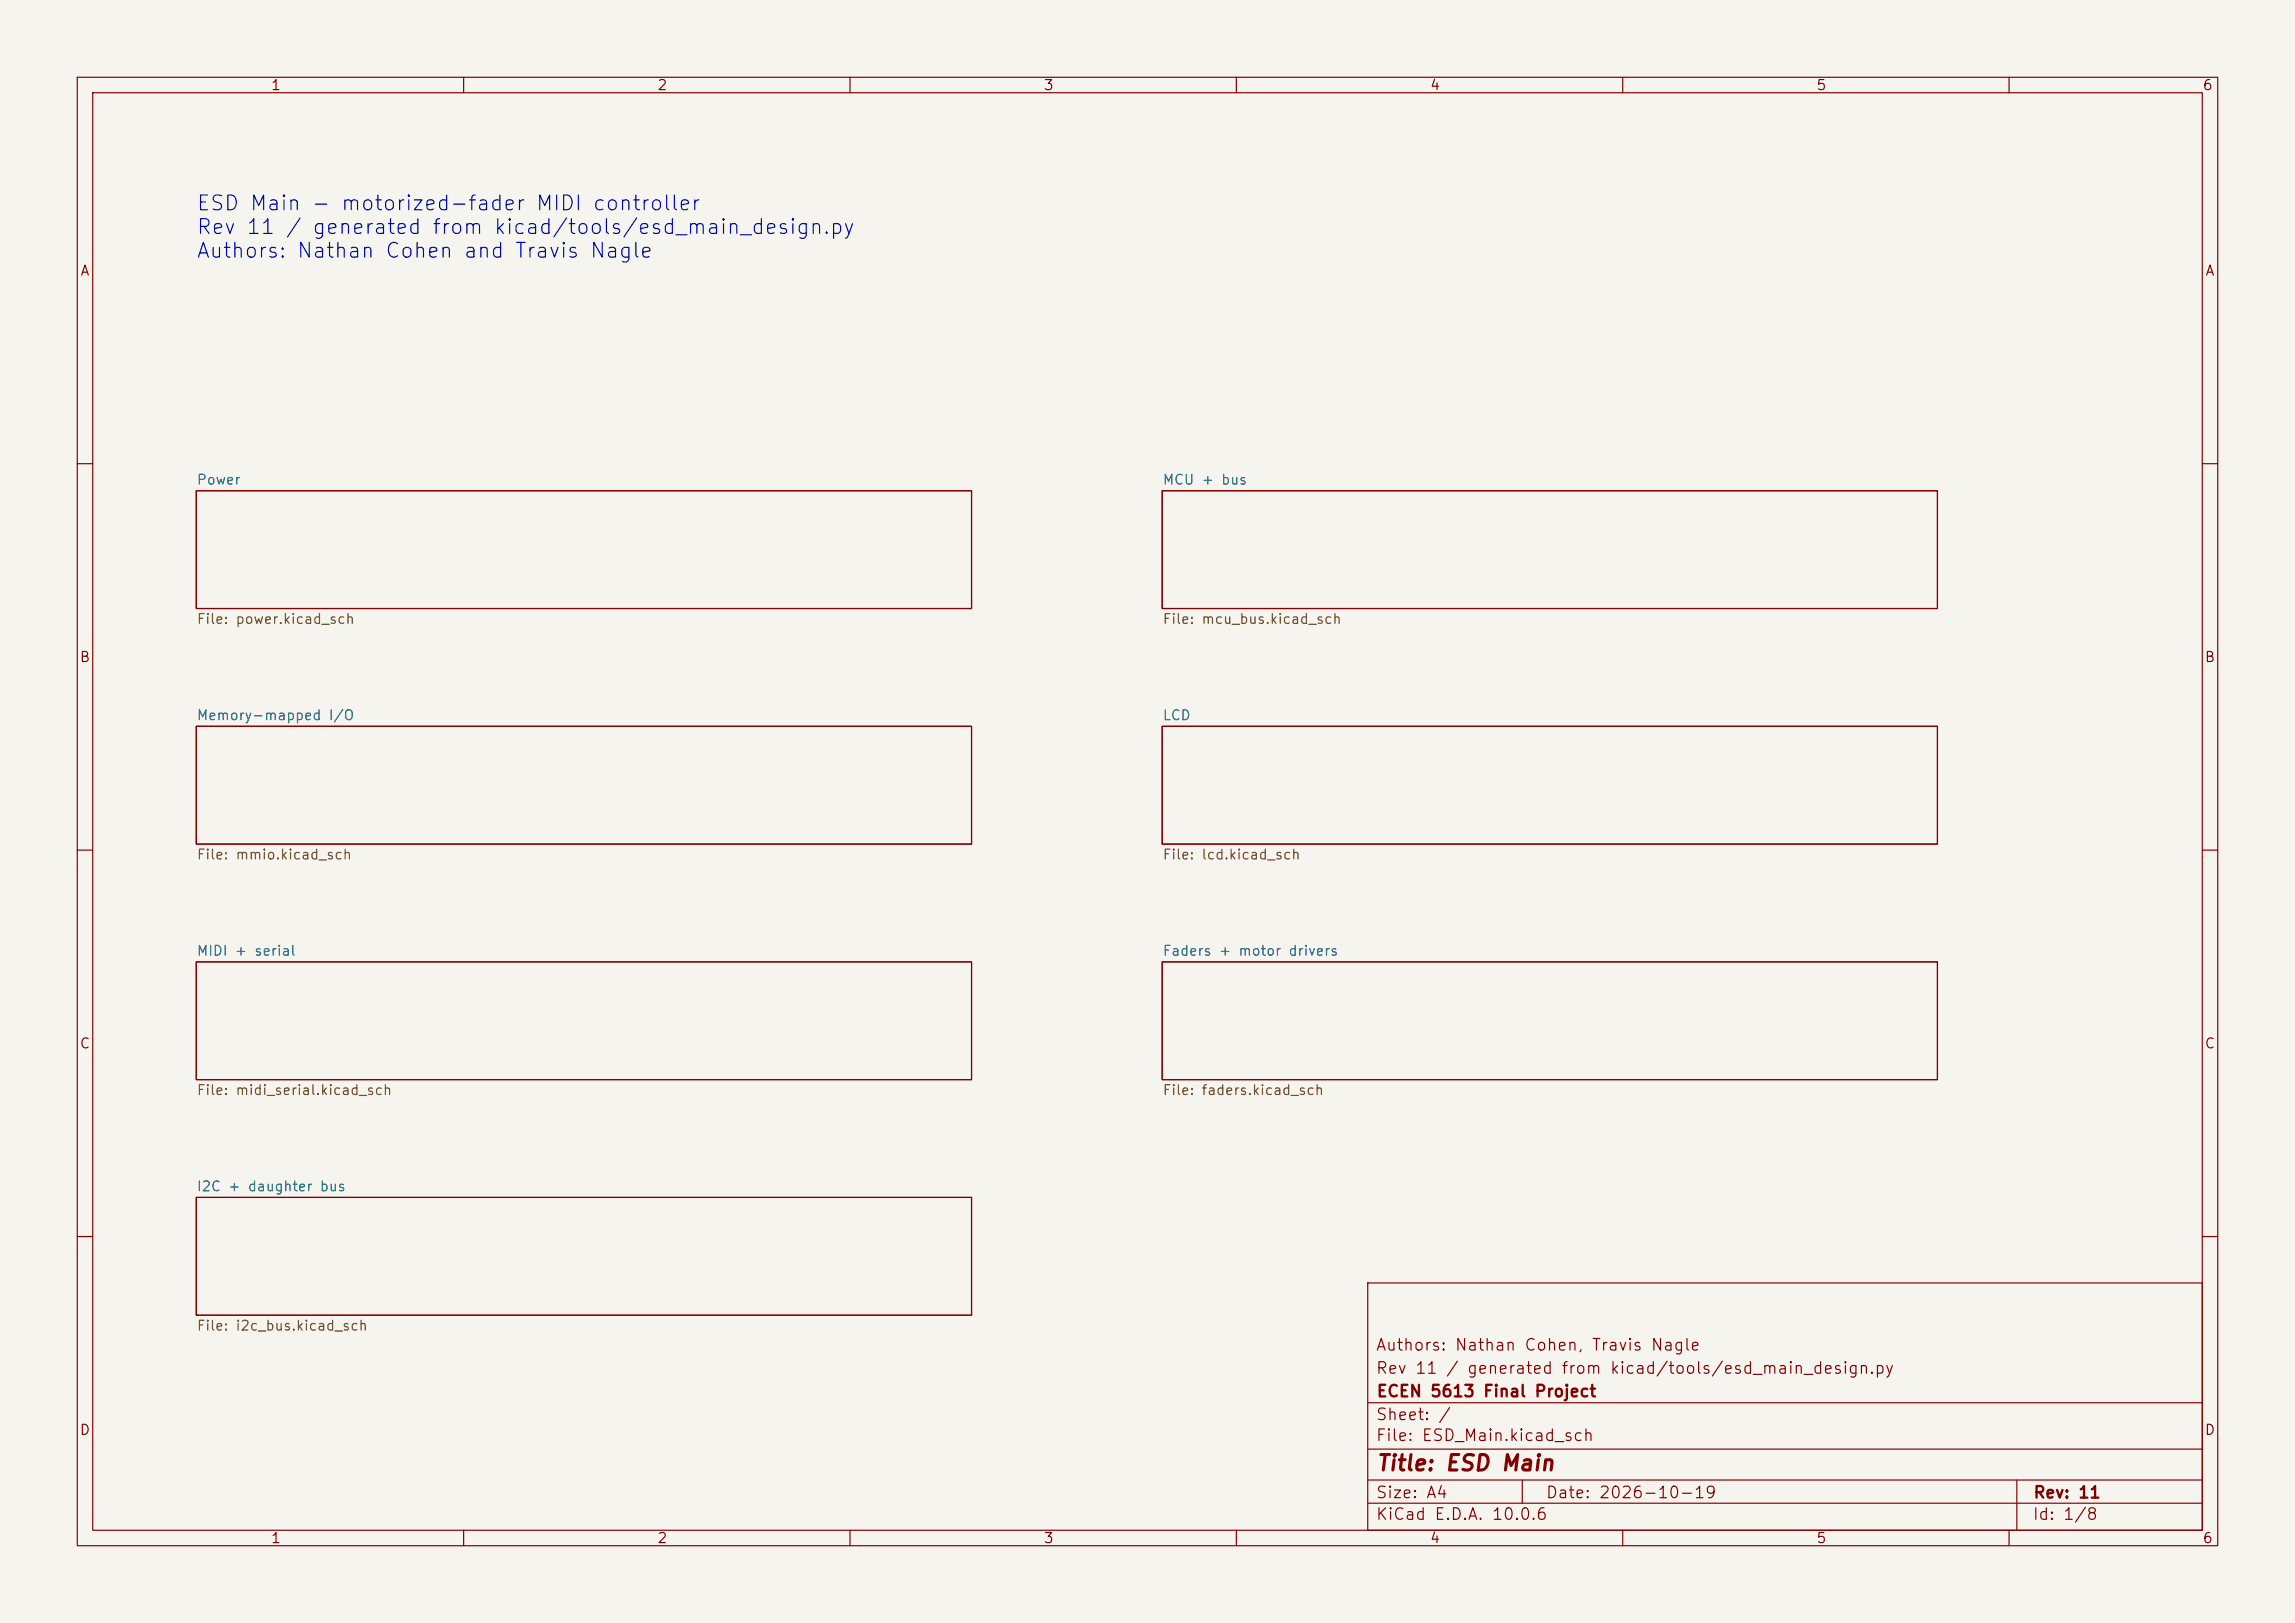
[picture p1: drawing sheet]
<svg xmlns="http://www.w3.org/2000/svg" width="297mm" height="210mm" viewBox="0 0 297 210" stroke-linecap="round" stroke-linejoin="round" font-family="sans-serif">
<defs><g id="words">
<text font-size="2" fill="#840000" x="178" y="190.8">Title: ESD Main</text>
<g font-size="1.9" fill="#0000c2">
<text x="25.3" y="27.7">ESD Main - motorized-fader MIDI controller</text>
<text x="25.3" y="30.8">Rev 11 / generated from kicad/tools/esd_main_design.py</text>
<text x="25.3" y="33.8">Authors: Nathan Cohen and Travis Nagle</text>
</g>
<g font-size="1.5" fill="#840000">
<text x="178" y="178.1">Rev 11 / generated from kicad/tools/esd_main_design.py</text>
<text x="178" y="175.1">Authors: Nathan Cohen, Travis Nagle</text>
<text x="178" y="184.1">Sheet: /</text>
<text x="178" y="181.1">ECEN 5613 Final Project</text>
<text x="178" y="186.8">File: ESD_Main.kicad_sch</text>
<text x="178" y="197">KiCad E.D.A. 10.0.6</text>
<text x="178" y="194.2">Size: A4</text>
<text x="200" y="194.2">Date: 2026-10-19</text>
<text x="263" y="197">Id: 1/8</text>
<text x="263" y="194.2">Rev: 11</text>
</g>
<g font-size="1.3" fill="#840000">
<text x="35" y="12">1</text>
<text x="85" y="12">2</text>
<text x="135" y="12">3</text>
<text x="185" y="12">4</text>
<text x="235" y="12">5</text>
<text x="285" y="12">6</text>
<text x="10.3" y="36">A</text>
<text x="285.3" y="36">A</text>
<text x="10.2" y="86">B</text>
<text x="285.2" y="86">B</text>
<text x="10.2" y="136">C</text>
<text x="285.2" y="136">C</text>
<text x="10.2" y="186">D</text>
<text x="285.2" y="186">D</text>
<text x="35" y="200">1</text>
<text x="85" y="200">2</text>
<text x="135" y="200">3</text>
<text x="185" y="200">4</text>
<text x="235" y="200">5</text>
<text x="285" y="200">6</text>
</g>
<g font-size="1.3" fill="#006464">
<text x="25.4" y="63">Power</text>
<text x="150.4" y="63">MCU + bus</text>
<text x="25.4" y="93.5">Memory-mapped I/O</text>
<text x="150.4" y="93.5">LCD</text>
<text x="25.4" y="124">MIDI + serial</text>
<text x="150.4" y="124">Faders + motor drivers</text>
<text x="25.4" y="154.5">I2C + daughter bus</text>
</g>
<g font-size="1.3" fill="#725600">
<text x="25.4" y="81">File: power.kicad_sch</text>
<text x="150.4" y="81">File: mcu_bus.kicad_sch</text>
<text x="25.4" y="111.5">File: mmio.kicad_sch</text>
<text x="150.4" y="111.5">File: lcd.kicad_sch</text>
<text x="25.4" y="142">File: midi_serial.kicad_sch</text>
<text x="150.4" y="142">File: faders.kicad_sch</text>
<text x="25.4" y="172.5">File: i2c_bus.kicad_sch</text>
</g>
</g></defs>
<path d="M0 0h297v210h-297z" fill="#f5f4ef" stroke="#f5f4ef" stroke-width=".13"/>
<g fill="none" stroke="#840000" stroke-width=".15">
<path d="M10 10h277v190h-277zM12 12h273v186h-273zM60 10v2M110 10v2M160 10v2M210 10v2M260 10v2M10 60h2M25.4 63.5h100.3v15.2h-100.3zM150.4 63.5h100.3v15.2h-100.3zM285 60h2M25.4 94h100.3v15.2h-100.3z"/>
<path d="M150.4 94h100.3v15.2h-100.3zM10 110h2M285 110h2M25.4 124.5h100.3v15.2h-100.3zM150.4 124.5h100.3v15.2h-100.3zM25.4 154.9h100.3v15.3h-100.3zM10 160h2M177 166h108v32h-108zM285 160h2M60 198v2M110 198v2M160 198v2"/>
<path d="M177 194.5h108M177 191.5h108M177 187.5h108M177 181.5h108M197 191.5v3M210 198v2M260 198v2M261 191.5v6.5"/>
</g>
<use href="#words"/>
</svg>
